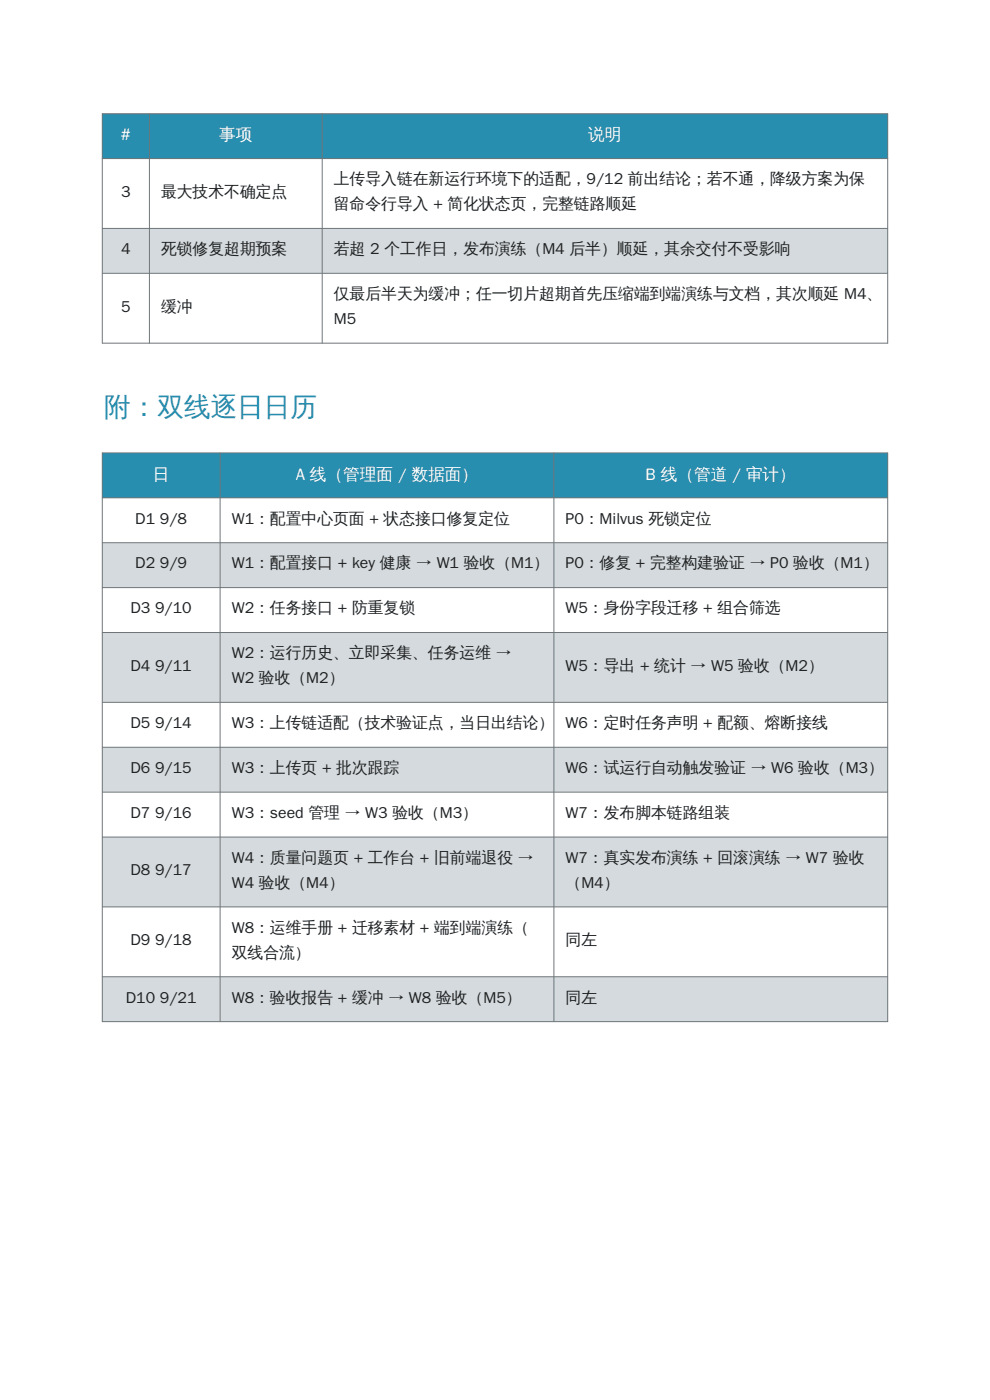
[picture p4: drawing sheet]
<svg xmlns="http://www.w3.org/2000/svg" width="210mm" height="297mm" viewBox="0 0 210 297" stroke-linecap="round" stroke-linejoin="round" font-family="sans-serif">
<defs><g id="words">
<text font-size="5.6" fill="#278eb0" x="22.1" y="88.3">附：双线逐日日历</text>
<g font-size="3.5" fill="#fff">
<text x="25.6" y="29.8">#</text>
<text x="46.5" y="29.8">事项</text>
<text x="124.8" y="29.8">说明</text>
<text x="32.4" y="101.7">日</text>
<text x="62.7" y="101.7">A 线（管理面 / 数据面）</text>
<text x="137" y="101.7">B 线（管道 / 审计）</text>
</g>
<g font-size="3.4" fill="#1d1f20">
<text x="25.7" y="41.8">3</text>
<text x="34.2" y="41.8">最大技术不确定点</text>
<text x="70.8" y="39.1">上传导入链在新运行环境下的适配，9/12 前出结论；若不通，降级方案为保</text>
<text x="70.8" y="44.4">留命令行导入 + 简化状态页，完整链路顺延</text>
<text x="25.7" y="53.9">4</text>
<text x="34.2" y="53.9">死锁修复超期预案</text>
<text x="70.8" y="53.9">若超 2 个工作日，发布演练（M4 后半）顺延，其余交付不受影响</text>
<text x="70.8" y="63.5">仅最后半天为缓冲；任一切片超期首先压缩端到端演练与文档，其次顺延 M4、</text>
<text x="25.7" y="66.1">5</text>
<text x="34.2" y="66.1">缓冲</text>
<text x="70.8" y="68.7">M5</text>
<text x="28.7" y="111.1">D1 9/8</text>
<text x="49.2" y="111.1">W1：配置中心页面 + 状态接口修复定位</text>
<text x="120" y="111.1">P0：Milvus 死锁定位</text>
<text x="28.7" y="120.6">D2 9/9</text>
<text x="49.2" y="120.6">W1：配置接口 + key 健康 → W1 验收（M1）</text>
<text x="120" y="120.6">P0：修复 + 完整构建验证 → P0 验收（M1）</text>
<text x="27.7" y="130.1">D3 9/10</text>
<text x="49.2" y="130.1">W2：任务接口 + 防重复锁</text>
<text x="120" y="130.1">W5：身份字段迁移 + 组合筛选</text>
<text x="27.7" y="142.3">D4 9/11</text>
<text x="49.2" y="139.7">W2：运行历史、立即采集、任务运维 →</text>
<text x="120" y="142.3">W5：导出 + 统计 → W5 验收（M2）</text>
<text x="49.2" y="144.9">W2 验收（M2）</text>
<text x="27.7" y="154.5">D5 9/14</text>
<text x="49.2" y="154.5">W3：上传链适配（技术验证点，当日出结论）</text>
<text x="120" y="154.5">W6：定时任务声明 + 配额、熔断接线</text>
<text x="27.7" y="164">D6 9/15</text>
<text x="49.2" y="164">W3：上传页 + 批次跟踪</text>
<text x="120" y="164">W6：试运行自动触发验证 → W6 验收（M3）</text>
<text x="27.7" y="173.5">D7 9/16</text>
<text x="49.2" y="173.5">W3：seed 管理 → W3 验收（M3）</text>
<text x="120" y="173.5">W7：发布脚本链路组装</text>
<text x="27.7" y="185.7">D8 9/17</text>
<text x="49.2" y="183">W4：质量问题页 + 工作台 + 旧前端退役 →</text>
<text x="120" y="183">W7：真实发布演练 + 回滚演练 → W7 验收</text>
<text x="49.2" y="188.3">W4 验收（M4）</text>
<text x="120" y="188.3">（M4）</text>
<text x="49.2" y="197.9">W8：运维手册 + 迁移素材 + 端到端演练（</text>
<text x="27.7" y="200.5">D9 9/18</text>
<text x="49.2" y="203.2">双线合流）</text>
<text x="120" y="200.5">同左</text>
<text x="26.7" y="212.7">D10 9/21</text>
<text x="49.2" y="212.7">W8：验收报告 + 缓冲 → W8 验收（M5）</text>
<text x="120" y="212.7">同左</text>
</g>
</g></defs>
<path d="M21.7 24.1h166.6v9.5h-166.6z" fill-rule="evenodd" fill="#278eb0"/>
<path d="M21.7 33.6h166.6v14.9h-166.6z" fill-rule="evenodd" fill="#fff"/>
<path d="M21.7 48.5h166.6v9.5h-166.6z" fill-rule="evenodd" fill="#d4dade"/>
<path d="M21.7 58h166.6v14.8h-166.6z" fill-rule="evenodd" fill="#fff"/>
<path d="M21.7 24.1h166.6v48.7h-166.6zM21.7 33.6h166.6M31.7 24.1v48.7M68.3 24.1v48.7M21.7 48.5h166.6M21.7 58h166.6" fill="none" stroke="#6e767a" stroke-width=".21"/>
<path d="M21.7 96.1h166.6v9.5h-166.6z" fill-rule="evenodd" fill="#278eb0"/>
<path d="M21.7 105.6h166.6v9.5h-166.6z" fill-rule="evenodd" fill="#fff"/>
<path d="M21.7 115.1h166.6v9.6h-166.6z" fill-rule="evenodd" fill="#d4dade"/>
<path d="M21.7 124.7h166.6v9.5h-166.6z" fill-rule="evenodd" fill="#fff"/>
<path d="M21.7 134.2h166.6v14.8h-166.6z" fill-rule="evenodd" fill="#d4dade"/>
<path d="M21.7 149h166.6v9.5h-166.6z" fill-rule="evenodd" fill="#fff"/>
<path d="M21.7 158.5h166.6v9.5h-166.6z" fill-rule="evenodd" fill="#d4dade"/>
<path d="M21.7 168h166.6v9.6h-166.6z" fill-rule="evenodd" fill="#fff"/>
<path d="M21.7 177.6h166.6v14.8h-166.6z" fill-rule="evenodd" fill="#d4dade"/>
<path d="M21.7 192.4h166.6v14.8h-166.6z" fill-rule="evenodd" fill="#fff"/>
<path d="M21.7 207.2h166.6v9.5h-166.6z" fill-rule="evenodd" fill="#d4dade"/>
<g fill="none" stroke="#6e767a" stroke-width=".21">
<path d="M21.7 96.1h166.6v120.6h-166.6zM46.7 96.1v120.6M117.5 96.1v120.6M21.7 105.6h166.6M21.7 115.1h166.6M21.7 124.7h166.6M21.7 134.2h166.6M21.7 149h166.6M21.7 158.5h166.6M21.7 168h166.6M21.7 177.6h166.6M21.7 192.4h166.6"/>
<path d="M21.7 207.2h166.6"/>
</g>
<use href="#words"/>
</svg>
